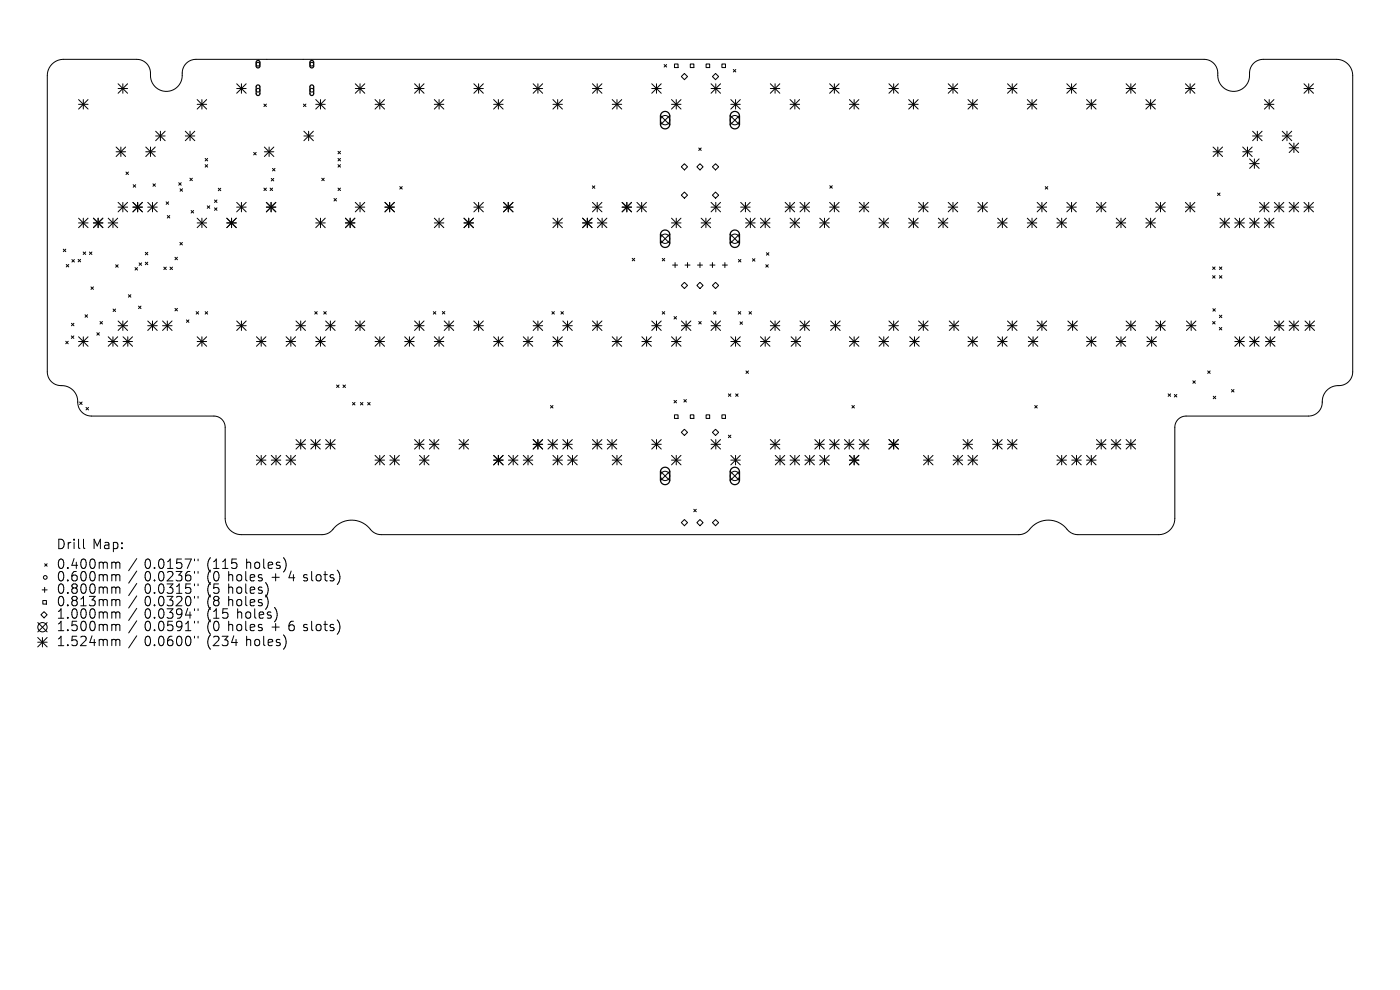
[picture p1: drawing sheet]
<svg xmlns="http://www.w3.org/2000/svg" width="297mm" height="210mm" viewBox="0 0 297 210" stroke-linecap="round" stroke-linejoin="round" font-family="sans-serif">
<defs><g id="words">
<g font-size="2.8">
<text x="12" y="116.9">Drill</text>
<text x="19.6" y="116.9">Map:</text>
<text x="12" y="121.1">0.400mm</text>
<text x="12" y="123.7">0.600mm</text>
<text x="30.6" y="121.1">0.0157&quot;</text>
<text x="30.6" y="123.7">0.0236&quot;</text>
<text x="43.9" y="121.1">(115</text>
<text x="43.9" y="123.7">(0</text>
<text x="48.4" y="123.7">holes</text>
<text x="52.2" y="121.1">holes)</text>
<text x="57.7" y="123.7">+</text>
<text x="61.5" y="123.7">4 slots)</text>
<text x="12" y="126.4">0.800mm</text>
<text x="12" y="129">0.813mm</text>
<text x="12" y="131.7">1.000mm</text>
<text x="30.6" y="126.4">0.0315&quot;</text>
<text x="30.6" y="129">0.0320&quot;</text>
<text x="30.6" y="131.7">0.0394&quot;</text>
<text x="43.9" y="126.4">(5</text>
<text x="43.9" y="129">(8</text>
<text x="43.9" y="131.7">(15</text>
<text x="48.4" y="126.4">holes)</text>
<text x="48.4" y="129">holes)</text>
<text x="50.3" y="131.7">holes)</text>
<text x="12" y="134.3">1.500mm</text>
<text x="12" y="137.5">1.524mm</text>
<text x="30.6" y="134.3">0.0591&quot;</text>
<text x="30.6" y="137.5">0.0600&quot;</text>
<text x="43.9" y="134.3">(0</text>
<text x="43.9" y="137.5">(234</text>
<text x="48.4" y="134.3">holes</text>
<text x="52.2" y="137.5">holes)</text>
<text x="57.7" y="134.3">+</text>
<text x="61.5" y="134.3">6 slots)</text>
</g>
</g></defs>
<g fill="none" stroke="#000" stroke-width=".21">
<path d="M11 13.7l1-.8 1.3-.3h15.7a3.1 3.1 0 0 1 2.9 3.8 3.4 3.4 0 0 0 3.9 3 3.4 3.4 0 0 0 2.9-3.9 2.9 2.9 0 0 1 2.9-2.9h213.8a3.1 3.1 0 0 1 3 3.8 3.4 3.4 0 0 0 3.8 3 3.4 3.4 0 0 0 2.9-3.9 2.9 2.9 0 0 1 2.9-2.9h15.5a3.4 3.4 0 0 1 3.5 3.4v62.9a2.96 2.96 0 0 1-3.3 2.9 3.5 3.5 0 0 0-3.2 3.9 2.91 2.91 0 0 1-2.9 2.6h-26a2.38 2.38 0 0 0-2.4 2.3v19.4a3.4 3.4 0 0 1-3.4 3.4h-17.1a3.6 3.6 0 0 1-2.9-1.8 5.1 5.1 0 0 0-7.6 1l-1 .6-1.1 .2h-135.2a3.6 3.6 0 0 1-2.9-1.8 5.1 5.1 0 0 0-7.6 1l-1 .6-1.1 .2h-17.1a3.4 3.4 0 0 1-3.4-3.4v-19.4a2.38 2.38 0 0 0-2.4-2.3h-26a2.96 2.96 0 0 1-2.9-3.3 3.5 3.5 0 0 0-4-3.2 2.91 2.91 0 0 1-2.5-2.9v-62.9l.3-1.2zM25.1 17.8l2 2M25.1 18.8h2M26.1 17.8v2M27.1 17.8l-2 2M50.2 18.8h2M50.2 17.8l2 2M51.2 17.8v2M52.2 17.8l-2 2M75.4 18.8h2M75.4 17.8l2 2M76.4 17.8v2"/>
<path d="M77.4 17.8l-2 2M87.9 18.8h2.1M87.9 17.8l2.1 2M89 17.8v2M90 17.8l-2.1 2M100.5 18.8h2M100.5 17.8l2 2M101.5 17.8v2M102.5 17.8l-2 2M113.1 18.8h2M113.1 17.8l2 2M114.1 17.8v2"/>
<path d="M115.1 17.8l-2 2M125.7 18.8h2M125.7 17.8l2 2M126.7 17.8v2M127.7 17.8l-2 2M138.3 18.8h2M138.3 17.8l2 2M139.3 17.8v2M140.3 17.8l-2 2M140.9 13.7l.5 .5M141.4 13.7l-.5 .5M143.1 13.6h.7v.7h-.7z"/>
<path d="M144.5 16.2l.7-.6 .7 .6-.7 .7zM146.4 13.6h.8v.7h-.8zM149.8 13.6h.8v.7h-.8zM150.8 18.8h2.1M150.8 17.8l2.1 2M151.1 16.2l.7-.6 .7 .6-.7 .7zM151.9 17.8v2M152.9 17.8l-2.1 2M153.1 13.6h.8v.7h-.8zM155.6 14.7l.5 .6M156.1 14.7l-.5 .6M163.4 18.8h2"/>
<path d="M163.4 17.8l2 2M164.4 17.8v2M165.4 17.8l-2 2M176 18.8h2M176 17.8l2 2M177 17.8v2M178 17.8l-2 2M188.6 18.8h2M188.6 17.8l2 2M189.6 17.8v2M190.6 17.8l-2 2M201.2 18.8h2"/>
<path d="M201.2 17.8l2 2M202.2 17.8v2M203.2 17.8l-2 2M213.7 18.8h2.1M213.7 17.8l2.1 2M214.7 17.8v2M215.8 17.8l-2.1 2M226.3 18.8h2M226.3 17.8l2 2M227.3 17.8v2M228.3 17.8l-2 2M238.9 18.8h2"/>
<path d="M238.9 17.8l2 2M239.9 17.8v2M240.9 17.8l-2 2M251.5 18.8h2M251.5 17.8l2 2M252.5 17.8v2M253.5 17.8l-2 2M276.6 18.8h2M276.6 17.8l2 2M277.6 17.8v2M278.6 17.8l-2 2M16.7 21.1l2 2"/>
<path d="M16.7 22.1h2M17.7 21.1v2M18.7 21.1l-2 2M24.6 31.2l2 2M24.6 32.2h2M25.6 31.2v2M26.6 31.2l-2 2M26.7 36.5l.6 .5M27.3 36.5l-.6 .5M28.3 39.2l.5 .5M28.8 39.2l-.5 .5M30.9 32.2h2"/>
<path d="M30.9 31.2l2 2M31.9 31.2v2M32.4 39l.6 .5M32.9 31.2l-2 2M33 39l-.6 .5M33 27.8l2 2M33 28.8h2M34 27.8v2M35 27.8l-2 2M37.9 38.8l.5 .5M38.4 38.8l-.5 .5M39.3 28.8h2"/>
<path d="M39.3 27.8l2 2M40.3 37.8l.5 .5M40.3 27.8v2M40.8 37.8l-.5 .5M41.3 27.8l-2 2M41.8 22.1h2M41.8 21.1l2 2M42.8 21.1v2M43.5 33.6l.6 .5M43.5 34.9l.6 .6M43.8 21.1l-2 2M44.1 33.6l-.6 .5"/>
<path d="M44.1 34.9l-.6 .6M46.3 39.9l.5 .6M46.8 39.9l-.5 .6M53.8 32.3l.5 .6M54.3 32.3l-.5 .6M56 22.1l.5 .5M56 39.9l.5 .5M56.1 32.2h2M56.1 31.2l2 2M56.5 22.1l-.5 .5M56.5 39.9l-.5 .5M57.1 31.2v2"/>
<path d="M57.3 39.9l.5 .5M57.5 37.8l.6 .6M57.8 35.7l.5 .6M57.8 39.9l-.5 .5M58.1 37.8l-.6 .6M58.1 31.2l-2 2M58.3 35.7l-.5 .6M64.4 22.1l.5 .5M64.5 28.8h2M64.5 27.8l2 2M64.9 22.1l-.5 .5M65.5 27.8v2"/>
<path d="M66.5 27.8l-2 2M67 22.1h2M67 21.1l2 2M68 21.1v2M68.3 37.8l.5 .5M68.8 37.8l-.5 .5M69 21.1l-2 2M71.7 32.1l.5 .5M71.7 33.6l.5 .5M71.7 34.9l.5 .6M71.7 39.9l.5 .5M72.2 32.1l-.5 .5"/>
<path d="M72.2 33.6l-.5 .5M72.2 34.9l-.5 .6M72.2 39.9l-.5 .5M79.6 22.1h2M79.6 21.1l2 2M80.6 21.1v2M81.6 21.1l-2 2M84.8 39.6l.5 .5M85.3 39.6l-.5 .5M92.1 22.1h2.1M92.1 21.1l2.1 2M93.1 21.1v2"/>
<path d="M94.2 21.1l-2.1 2M104.7 22.1h2M104.7 21.1l2 2M105.7 21.1v2M106.7 21.1l-2 2M117.3 22.1h2M117.3 21.1l2 2M118.3 21.1v2M119.3 21.1l-2 2M125.7 39.4l.5 .6M126.2 39.4l-.5 .6M129.9 22.1h2"/>
<path d="M129.9 21.1l2 2M130.9 21.1v2M131.9 21.1l-2 2M140.1 24.5l2 2M142.1 24.5l-2 2M142.5 22.1h2M142.5 21.1l2 2M143.5 21.1v2M144.5 21.1l-2 2M144.5 35.4l.7-.7 .7 .7-.7 .7zM147.8 35.4l.7-.7 .7 .7-.7 .7zM148.2 31.4l.6 .5"/>
<path d="M148.8 31.4l-.6 .5M151.1 35.4l.7-.7 .7 .7-.7 .7zM154.9 24.5l2 2M155 22.1h2M155 21.1l2 2M156 21.1v2M156.9 24.5l-2 2M157 21.1l-2 2M167.6 22.1h2M167.6 21.1l2 2M168.6 21.1v2M169.6 21.1l-2 2"/>
<path d="M176 39.4l.6 .5M176.6 39.4l-.6 .5M180.2 22.1h2M180.2 21.1l2 2M181.2 21.1v2M182.2 21.1l-2 2M192.8 22.1h2M192.8 21.1l2 2M193.8 21.1v2M194.8 21.1l-2 2M205.4 22.1h2M205.4 21.1l2 2"/>
<path d="M206.4 21.1v2M207.4 21.1l-2 2M217.9 22.1h2M217.9 21.1l2 2M218.9 21.1v2M219.9 21.1l-2 2M221.7 39.6l.6 .5M222.3 39.6l-.6 .5M230.5 22.1h2M230.5 21.1l2 2M231.5 21.1v2M232.5 21.1l-2 2"/>
<path d="M243.1 22.1h2M243.1 21.1l2 2M244.1 21.1v2M245.1 21.1l-2 2M257.3 32.2h2.1M257.3 31.2l2.1 2M258.4 31.2v2M259.4 31.2l-2.1 2M263.6 32.2h2M263.6 31.2l2 2M264.6 31.2v2M265.1 33.7l2 2"/>
<path d="M265.1 34.7h2M265.6 31.2l-2 2M265.7 28.8h2M265.7 27.8l2 2M266.1 33.7v2M266.7 27.8v2M267.1 33.7l-2 2M267.7 27.8l-2 2M268.2 22.1h2.1M268.2 21.1l2.1 2M269.3 21.1v2M270.3 21.1l-2.1 2"/>
<path d="M272 28.8h2M272 27.8l2 2M273 27.8v2M273.5 30.4l2 2M273.5 31.4h2M274 27.8l-2 2M274.5 30.4v2M275.5 30.4l-2 2M13.4 52.9l.6 .5M14 52.9l-.6 .5M14.1 56.1l.5 .5M14.6 56.1l-.5 .5"/>
<path d="M15.3 55.1l.5 .5M15.8 55.1l-.5 .5M16.6 55l.5 .5M16.7 46.3l2 2M16.7 47.3h2M17.1 55l-.5 .5M17.7 53.5l.5 .5M17.7 46.3v2M18.2 53.5l-.5 .5M18.7 46.3l-2 2M19 53.5l.5 .5M19.5 53.5l-.5 .5"/>
<path d="M19.8 47.3h2M19.8 46.3l2 2M20.8 46.3v2M21.8 46.3l-2 2M23 47.3h2M23 46.3l2 2M24 46.3v2M24.5 56.2l.6 .5M25 46.3l-2 2M25.1 42.9l2 2M25.1 43.9h2M25.1 56.2l-.6 .5"/>
<path d="M26.1 42.9v2M27.1 42.9l-2 2M28.2 43.9h2M28.2 42.9l2 2M28.7 56.8l.5 .5M29.2 56.8l-.5 .5M29.2 42.9v2M29.5 55.8l.5 .5M30 55.8l-.5 .5M30.2 42.9l-2 2M30.8 53.5l.6 .6M30.8 55.6l.6 .6"/>
<path d="M31.3 43.9h2.1M31.3 42.9l2.1 2M31.4 53.5l-.6 .6M31.4 55.6l-.6 .6M32.3 42.9v2M33.4 42.9l-2.1 2M34.7 56.7l.6 .5M35.2 42.8l.6 .5M35.3 56.7l-.6 .5M35.5 45.7l.5 .5M35.8 42.8l-.6 .5M36 45.7l-.5 .5"/>
<path d="M36.1 56.7l.5 .5M36.6 56.7l-.5 .5M37.1 54.6l.5 .5M37.6 54.6l-.5 .5M38.2 51.4l.5 .6M38.2 40l.5 .6M38.7 51.4l-.5 .6M38.7 40l-.5 .6M40.5 44.7l.6 .5M41.1 44.7l-.6 .5M41.8 47.3h2M41.8 46.3l2 2"/>
<path d="M42.8 46.3v2M43.8 46.3l-2 2M44 43.7l.5 .5M44.5 43.7l-.5 .5M45.5 42.4l.5 .6M45.5 44.1l.5 .5M46 44.1l-.5 .5M46 42.4l-.5 .6M48.1 47.3h2M48.1 46.3l2 2M49.1 46.3v2M50.1 46.3l-2 2"/>
<path d="M50.2 43.9h2M50.2 42.9l2 2M51.2 42.9v2M52.2 42.9l-2 2M56.5 43.9h2M56.5 42.9l2 2M57.5 42.9v2M58.5 42.9l-2 2M67 47.3h2M67 46.3l2 2M68 46.3v2M69 46.3l-2 2"/>
<path d="M70.9 42.1l.5 .5M71.4 42.1l-.5 .5M73.3 47.3h2M73.3 46.3l2 2M74.3 46.3v2M75.3 46.3l-2 2M75.4 43.9h2M75.4 42.9l2 2M76.4 42.9v2M77.4 42.9l-2 2M81.7 43.9h2M81.7 42.9l2 2"/>
<path d="M82.7 42.9v2M83.7 42.9l-2 2M92.1 47.3h2.1M92.1 46.3l2.1 2M93.1 46.3v2M94.2 46.3l-2.1 2M98.4 47.3h2M98.4 46.3l2 2M99.4 46.3v2M100.4 46.3l-2 2M100.5 43.9h2M100.5 42.9l2 2"/>
<path d="M101.5 42.9v2M102.5 42.9l-2 2M106.8 43.9h2M106.8 42.9l2 2M107.8 42.9v2M108.8 42.9l-2 2M117.3 47.3h2M117.3 46.3l2 2M118.3 46.3v2M119.3 46.3l-2 2M123.6 47.3h2M123.6 46.3l2 2"/>
<path d="M124.6 46.3v2M125.6 46.3l-2 2M125.7 43.9h2M125.7 42.9l2 2M126.7 42.9v2M126.7 47.3h2M126.7 46.3l2 2M127.7 42.9l-2 2M127.7 46.3v2M128.7 46.3l-2 2M132 43.9h2M132 42.9l2 2"/>
<path d="M133 42.9v2M134 42.9l-2 2M134.1 54.8l.6 .5M134.7 54.8l-.6 .5M135.1 43.9h2M135.1 42.9l2 2M136.1 42.9v2M137.1 42.9l-2 2M140.1 49.7l2 1.9M140.5 54.8l.5 .5M141 54.8l-.5 .5M142.1 49.7l-2 1.9"/>
<path d="M142.5 47.3h2M142.5 46.3l2 2M142.7 56.2h1M143.2 55.7v1.1M143.5 46.3v2M144.5 46.3l-2 2M144.5 41.4l.7-.7 .7 .7-.7 .7zM145.3 56.2h1.1M145.9 55.7v1.1M148 56.2h1M148.5 55.7v1.1M148.7 47.3h2.1"/>
<path d="M148.7 46.3l2.1 2M149.8 46.3v2M150.6 56.2h1.1M150.8 46.3l-2.1 2M150.8 43.9h2.1M150.8 42.9l2.1 2M151.1 41.4l.7-.7 .7 .7-.7 .7zM151.1 55.7v1.1M151.9 42.9v2M152.9 42.9l-2.1 2M153.3 56.2h1M153.8 55.7v1.1"/>
<path d="M154.9 49.7l2 1.9M156.7 55l.5 .6M156.9 49.7l-2 1.9M157.1 43.9h2M157.1 42.9l2 2M157.2 55l-.5 .6M158.1 42.9v2M158.2 47.3h2M158.2 46.3l2 2M159.1 42.9l-2 2M159.2 46.3v2M159.6 54.9l.6 .5"/>
<path d="M160.2 54.9l-.6 .5M160.2 46.3l-2 2M161.3 47.3h2M161.3 46.3l2 2M162.3 46.3v2M162.5 56.2l.5 .5M162.6 53.6l.5 .5M163 56.2l-.5 .5M163.1 53.6l-.5 .5M163.3 46.3l-2 2M166.6 43.9h2M166.6 42.9l2 2"/>
<path d="M167.6 42.9v2M167.6 47.3h2M167.6 46.3l2 2M168.6 42.9l-2 2M168.6 46.3v2M169.6 46.3l-2 2M169.7 43.9h2M169.7 42.9l2 2M170.7 42.9v2M171.7 42.9l-2 2M173.9 47.3h2M173.9 46.3l2 2"/>
<path d="M174.9 46.3v2M175.9 46.3l-2 2M176 43.9h2M176 42.9l2 2M177 42.9v2M178 42.9l-2 2M182.3 43.9h2M182.3 42.9l2 2M183.3 42.9v2M184.3 42.9l-2 2M186.5 47.3h2M186.5 46.3l2 2"/>
<path d="M187.5 46.3v2M188.5 46.3l-2 2M192.8 47.3h2M192.8 46.3l2 2M193.8 46.3v2M194.8 46.3l-2 2M194.9 43.9h2M194.9 42.9l2 2M195.9 42.9v2M196.9 42.9l-2 2M199.1 47.3h2M199.1 46.3l2 2"/>
<path d="M200.1 46.3v2M201.1 46.3l-2 2M201.2 43.9h2M201.2 42.9l2 2M202.2 42.9v2M203.2 42.9l-2 2M207.4 43.9h2.1M207.4 42.9l2.1 2M208.5 42.9v2M209.5 42.9l-2.1 2M211.6 46.3l2.1 2M211.6 47.3h2.1"/>
<path d="M212.6 46.3v2M213.7 46.3l-2.1 2M217.9 47.3h2M217.9 46.3l2 2M218.9 46.3v2M219.9 46.3l-2 2M220 43.9h2M220 42.9l2 2M221 42.9v2M222 42.9l-2 2M224.2 47.3h2M224.2 46.3l2 2"/>
<path d="M225.2 46.3v2M226.2 46.3l-2 2M226.3 43.9h2M226.3 42.9l2 2M227.3 42.9v2M228.3 42.9l-2 2M232.6 43.9h2M232.6 42.9l2 2M233.6 42.9v2M234.6 42.9l-2 2M236.8 47.3h2M236.8 46.3l2 2"/>
<path d="M237.8 46.3v2M238.8 46.3l-2 2M243.1 47.3h2M243.1 46.3l2 2M244.1 46.3v2M245.1 46.3l-2 2M245.2 43.9h2M245.2 42.9l2 2M246.2 42.9v2M247.2 42.9l-2 2M251.5 43.9h2M251.5 42.9l2 2"/>
<path d="M252.5 42.9v2M253.5 42.9l-2 2M257.2 56.6l.6 .6M257.2 58.5l.6 .5M257.8 56.6l-.6 .6M257.8 58.5l-.6 .5M258.3 40.9l.5 .6M258.7 56.6l.5 .6M258.7 58.5l.5 .5M258.8 47.3h2M258.8 46.3l2 2M258.8 40.9l-.5 .6"/>
<path d="M259.2 56.6l-.5 .6M259.2 58.5l-.5 .5M259.8 46.3v2M260.8 46.3l-2 2M262 47.3h2M262 46.3l2 2M263 46.3v2M264 46.3l-2 2M265.1 47.3h2M265.1 46.3l2 2M266.1 46.3v2M267.1 46.3l-2 2"/>
<path d="M267.2 43.9h2M267.2 42.9l2 2M268.2 42.9v2M268.2 47.3h2.1M268.2 46.3l2.1 2M269.2 42.9l-2 2M269.3 46.3v2M270.3 46.3l-2.1 2M270.3 43.9h2.1M270.3 42.9l2.1 2M271.4 42.9v2M272.4 42.9l-2.1 2"/>
<path d="M273.5 43.9h2M273.5 42.9l2 2M274.5 42.9v2M275.5 42.9l-2 2M276.6 43.9h2M276.6 42.9l2 2M277.6 42.9v2M278.6 42.9l-2 2M13.9 72.4l.6 .5M14.5 72.4l-.6 .5M15.1 71.3l.6 .5M15.2 68.6l.5 .5"/>
<path d="M15.7 71.3l-.6 .5M15.7 68.6l-.5 .5M16.7 71.4l2 2.1M16.7 72.4h2M17.7 71.4v2.1M18 66.8l.6 .5M18.6 66.8l-.6 .5M18.7 71.4l-2 2.1M19.3 60.9l.5 .5M19.8 60.9l-.5 .5M20.5 70.6l.6 .5M21.1 70.6l-.6 .5"/>
<path d="M21.2 68.2l.5 .5M21.7 68.2l-.5 .5M23 72.4h2M23 71.4l2 2.1M24 71.4v2.1M24 65.6l.5 .5M24.5 65.6l-.5 .5M25 71.4l-2 2.1M25.1 68.1l2 2M25.1 69.1h2M26.1 68.1v2M26.1 72.4h2"/>
<path d="M26.1 71.4l2 2.1M27.1 68.1l-2 2M27.1 71.4v2.1M27.2 62.5l.6 .5M27.8 62.5l-.6 .5M28.1 71.4l-2 2.1M29.4 64.9l.5 .6M29.9 64.9l-.5 .6M31.3 69.1h2.1M31.3 68.1l2.1 2M32.3 68.1v2M33.4 68.1l-2.1 2"/>
<path d="M34.5 69.1h2M34.5 68.1l2 2M35.5 68.1v2M36.5 68.1l-2 2M37.1 65.4l.5 .5M37.6 65.4l-.5 .5M39.6 67.9l.5 .5M40.1 67.9l-.5 .5M41.6 66.1l.5 .5M41.8 72.4h2M41.8 71.4l2 2.1M42.1 66.1l-.5 .5"/>
<path d="M42.8 71.4v2.1M43.5 66.1l.6 .5M43.8 71.4l-2 2.1M44.1 66.1l-.6 .5M50.2 69.1h2M50.2 68.1l2 2M51.2 68.1v2M52.2 68.1l-2 2M54.4 72.4h2M54.4 71.4l2 2.1M55.4 71.4v2.1M56.4 71.4l-2 2.1"/>
<path d="M60.7 72.4h2M60.7 71.4l2 2.1M61.7 71.4v2.1M62.7 71.4l-2 2.1M62.8 69.1h2M62.8 68.1l2 2M63.8 68.1v2M64.8 68.1l-2 2M66.8 66.1l.5 .5M67 72.4h2M67 71.4l2 2.1M67.3 66.1l-.5 .5"/>
<path d="M68 71.4v2.1M68.7 66.1l.5 .5M69 71.4l-2 2.1M69.1 69.1h2M69.1 68.1l2 2M69.2 66.1l-.5 .5M70.1 68.1v2M71.1 68.1l-2 2M75.4 69.1h2M75.4 68.1l2 2M76.4 68.1v2M77.4 68.1l-2 2"/>
<path d="M79.6 72.4h2M79.6 71.4l2 2.1M80.6 71.4v2.1M81.6 71.4l-2 2.1M85.9 72.4h2M85.9 71.4l2 2.1M86.9 71.4v2.1M87.9 71.4l-2 2.1M87.9 69.1h2.1M87.9 68.1l2.1 2M89 68.1v2M90 68.1l-2.1 2"/>
<path d="M91.9 66.1l.6 .5M92.1 72.4h2.1M92.1 71.4l2.1 2.1M92.5 66.1l-.6 .5M93.1 71.4v2.1M93.8 66.1l.6 .5M94.2 71.4l-2.1 2.1M94.2 69.1h2.1M94.2 68.1l2.1 2M94.4 66.1l-.6 .5M95.2 68.1v2M96.3 68.1l-2.1 2"/>
<path d="M100.5 69.1h2M100.5 68.1l2 2M101.5 68.1v2M102.5 68.1l-2 2M104.7 72.4h2M104.7 71.4l2 2.1M105.7 71.4v2.1M106.7 71.4l-2 2.1M111 72.4h2M111 71.4l2 2.1M112 71.4v2.1M113 71.4l-2 2.1"/>
<path d="M113.1 69.1h2M113.1 68.1l2 2M114.1 68.1v2M115.1 68.1l-2 2M117.1 66.1l.5 .5M117.3 72.4h2M117.3 71.4l2 2.1M117.6 66.1l-.5 .5M118.3 71.4v2.1M119 66.1l.5 .5M119.3 71.4l-2 2.1M119.4 69.1h2"/>
<path d="M119.4 68.1l2 2M119.5 66.1l-.5 .5M120.4 68.1v2M121.4 68.1l-2 2M125.7 69.1h2M125.7 68.1l2 2M126.7 68.1v2M127.7 68.1l-2 2M129.9 72.4h2M129.9 71.4l2 2.1M130.9 71.4v2.1M131.9 71.4l-2 2.1"/>
<path d="M136.2 72.4h2M136.2 71.4l2 2.1M137.2 71.4v2.1M138.2 71.4l-2 2.1M138.3 69.1h2M138.3 68.1l2 2M139.3 68.1v2M140.3 68.1l-2 2M140.5 66.1l.5 .5M141 66.1l-.5 .5M142.5 72.4h2M142.5 71.4l2 2.1"/>
<path d="M143 67.2l.5 .5M143.5 71.4v2.1M143.5 67.2l-.5 .5M144.5 71.4l-2 2.1M144.5 60.5l.7-.6 .7 .6-.7 .7zM144.6 69.1h2M144.6 68.1l2 2M145.6 68.1v2M146.6 68.1l-2 2M147.8 60.5l.7-.6 .7 .6-.7 .7zM148.2 68.2l.6 .5M148.8 68.2l-.6 .5"/>
<path d="M150.8 69.1h2.1M150.8 68.1l2.1 2M151.1 60.5l.7-.6 .7 .6-.7 .7zM151.4 66.1l.5 .5M151.9 68.1v2M151.9 66.1l-.5 .5M152.9 68.1l-2.1 2M155 72.4h2M155 71.4l2 2.1M156 71.4v2.1M156.6 66.1l.5 .5M157 68.3l.5 .5"/>
<path d="M157 71.4l-2 2.1M157.1 66.1l-.5 .5M157.5 68.3l-.5 .5M158.3 78.7l.5 .5M158.8 78.7l-.5 .5M158.9 66.1l.5 .5M159.4 66.1l-.5 .5M161.3 72.4h2M161.3 71.4l2 2.1M162.3 71.4v2.1M163.3 71.4l-2 2.1M163.4 69.1h2"/>
<path d="M163.4 68.1l2 2M164.4 68.1v2M165.4 68.1l-2 2M167.8 72.4h2M167.8 71.4l2 2.1M168.8 71.4v2.1M169.7 69.1h2M169.7 68.1l2 2M169.8 71.4l-2 2.1M170.7 68.1v2M171.7 68.1l-2 2M176.2 69.1h2"/>
<path d="M176.2 68.1l2 2M177.2 68.1v2M178.2 68.1l-2 2M180.2 72.4h2M180.2 71.4l2 2.1M181.2 71.4v2.1M182.2 71.4l-2 2.1M186.5 72.4h2M186.5 71.4l2 2.1M187.5 71.4v2.1M188.5 71.4l-2 2.1M188.6 69.1h2"/>
<path d="M188.6 68.1l2 2M189.6 68.1v2M190.6 68.1l-2 2M193 72.4h2M193 71.4l2 2.1M194 71.4v2.1M194.9 69.1h2M194.9 68.1l2 2M195 71.4l-2 2.1M195.9 68.1v2M196.9 68.1l-2 2M201.4 69.1h2"/>
<path d="M201.4 68.1l2 2M202.4 68.1v2M203.4 68.1l-2 2M205.4 72.4h2M205.4 71.4l2 2.1M206.4 71.4v2.1M207.4 71.4l-2 2.1M211.6 72.4h2.1M211.6 71.4l2.1 2.1M212.6 71.4v2.1M213.7 71.4l-2.1 2.1M213.7 69.1h2.1"/>
<path d="M213.7 68.1l2.1 2M214.7 68.1v2M215.8 68.1l-2.1 2M218.2 72.4h2M218.2 71.4l2 2.1M219.2 71.4v2.1M220 69.1h2M220 68.1l2 2M220.2 71.4l-2 2.1M221 68.1v2M222 68.1l-2 2M226.5 69.1h2.1"/>
<path d="M226.5 68.1l2.1 2M227.5 68.1v2M228.6 68.1l-2.1 2M230.5 72.4h2M230.5 71.4l2 2.1M231.5 71.4v2.1M232.5 71.4l-2 2.1M236.8 72.4h2M236.8 71.4l2 2.1M237.8 71.4v2.1M238.8 71.4l-2 2.1M238.9 69.1h2"/>
<path d="M238.9 68.1l2 2M239.9 68.1v2M240.9 68.1l-2 2M243.3 72.4h2M243.3 71.4l2 2.1M244.3 71.4v2.1M245.2 69.1h2M245.2 68.1l2 2M245.3 71.4l-2 2.1M246.2 68.1v2M247.2 68.1l-2 2M251.7 69.1h2"/>
<path d="M251.7 68.1l2 2M252.7 68.1v2M253.7 68.1l-2 2M256.2 78.7l.5 .5M256.7 78.7l-.5 .5M257.2 68.2l.6 .5M257.3 65.5l.5 .5M257.8 68.2l-.6 .5M257.8 65.5l-.5 .5M258.7 69.5l.5 .5M258.7 66.9l.5 .5M259.2 69.5l-.5 .5"/>
<path d="M259.2 66.9l-.5 .5M262 72.4h2M262 71.4l2 2.1M263 71.4v2.1M264 71.4l-2 2.1M265.1 72.4h2M265.1 71.4l2 2.1M266.1 71.4v2.1M267.1 71.4l-2 2.1M268.5 72.4h2M268.5 71.4l2 2.1M269.5 71.4v2.1"/>
<path d="M270.3 69.1h2.1M270.3 68.1l2.1 2M270.5 71.4l-2 2.1M271.4 68.1v2M272.4 68.1l-2.1 2M273.5 69.1h2M273.5 68.1l2 2M274.5 68.1v2M275.5 68.1l-2 2M276.9 69.1h2M276.9 68.1l2 2M277.9 68.1v2"/>
<path d="M278.9 68.1l-2 2M16.9 85.3l.5 .5M17.4 85.3l-.5 .5M18.2 86.4l.6 .6M18.8 86.4l-.6 .6M54.4 96.6l2 2M54.4 97.6h2M55.4 96.6v2M56.4 96.6l-2 2M57.5 97.6h2.1M57.5 96.6l2.1 2M58.6 96.6v2"/>
<path d="M59.6 96.6l-2.1 2M60.7 97.6h2M60.7 96.6l2 2M61.7 96.6v2M62.7 96.6l-2 2M62.8 93.2l2 2.1M62.8 94.3h2M63.8 93.2v2.1M64.8 93.2l-2 2.1M65.9 94.3h2M65.9 93.2l2 2.1M66.9 93.2v2.1"/>
<path d="M67.9 93.2l-2 2.1M69.1 94.3h2M69.1 93.2l2 2.1M70.1 93.2v2.1M71.1 93.2l-2 2.1M71.4 81.7l.5 .5M71.9 81.7l-.5 .5M72.8 81.7l.5 .5M73.3 81.7l-.5 .5M74.8 85.4l.5 .5M75.3 85.4l-.5 .5M76.5 85.4l.5 .5"/>
<path d="M77 85.4l-.5 .5M78 85.4l.5 .5M78.5 85.4l-.5 .5M79.6 96.6l2 2M79.6 97.6h2M80.6 96.6v2M81.6 96.6l-2 2M82.7 97.6h2M82.7 96.6l2 2M83.7 96.6v2M84.7 96.6l-2 2M87.9 94.3h2.1"/>
<path d="M87.9 93.2l2.1 2.1M89 93.2v2.1M89 97.6h2M89 96.6l2 2M90 93.2l-2.1 2.1M90 96.6v2M91 96.6l-2 2M91.1 94.3h2M91.1 93.2l2 2.1M92.1 93.2v2.1M93.1 93.2l-2 2.1M97.4 94.3h2"/>
<path d="M97.4 93.2l2 2.1M98.4 93.2v2.1M99.4 93.2l-2 2.1M104.7 97.6h2M104.7 96.6l2 2M105.7 96.6v2M106.7 96.6l-2 2M107.9 97.6h2M107.9 96.6l2 2M108.9 96.6v2M109.9 96.6l-2 2M111 97.6h2"/>
<path d="M111 96.6l2 2M112 96.6v2M113 96.6l-2 2M113.1 93.2l2 2.1M113.1 94.3h2M114.1 93.2v2.1M115.1 93.2l-2 2.1M116.3 94.3h2M116.3 93.2l2 2.1M116.8 86l.5 .5M117.3 93.2v2.1M117.3 97.6h2"/>
<path d="M117.3 96.6l2 2M117.3 86l-.5 .5M118.3 93.2l-2 2.1M118.3 96.6v2M119.3 96.6l-2 2M119.4 94.3h2M119.4 93.2l2 2.1M120.4 93.2v2.1M120.4 97.6h2.1M120.4 96.6l2.1 2M121.4 93.2l-2 2.1M121.5 96.6v2"/>
<path d="M122.5 96.6l-2.1 2M125.7 94.3h2M125.7 93.2l2 2.1M126.7 93.2v2.1M127.7 93.2l-2 2.1M128.8 94.3h2M128.8 93.2l2 2.1M129.8 93.2v2.1M129.9 97.6h2M129.9 96.6l2 2M130.8 93.2l-2 2.1M130.9 96.6v2"/>
<path d="M131.9 96.6l-2 2M138.3 94.3h2M138.3 93.2l2 2.1M139.3 93.2v2.1M140.1 100l2 2M140.3 93.2l-2 2.1M142.1 100l-2 2M142.5 97.6h2M142.5 96.6l2 2M143 84.9l.5 .6M143.1 88h.7v.8h-.7zM143.5 96.6v2"/>
<path d="M143.5 84.9l-.5 .6M144.5 96.6l-2 2M144.5 91.7l.7-.6 .7 .6-.7 .7zM145.1 84.8l.5 .5M145.6 84.8l-.5 .5M146.4 88h.8v.8h-.8zM149.8 88h.8v.8h-.8zM150.8 94.3h2.1M150.8 93.2l2.1 2.1M151.1 91.7l.7-.6 .7 .6-.7 .7zM151.9 93.2v2.1M152.9 93.2l-2.1 2.1"/>
<path d="M153.1 88h.8v.8h-.8zM154.5 83.6l.5 .5M154.5 92.3l.5 .5M154.9 100l2 2M155 97.6h2M155 96.6l2 2M155 83.6l-.5 .5M155 92.3l-.5 .5M156 96.6v2M156.1 83.6l.5 .5M156.6 83.6l-.5 .5M156.9 100l-2 2"/>
<path d="M157 96.6l-2 2M163.4 94.3h2M163.4 93.2l2 2.1M164.4 93.2v2.1M164.5 97.6h2M164.5 96.6l2 2M165.4 93.2l-2 2.1M165.5 96.6v2M166.5 96.6l-2 2M167.6 96.6l2 2M167.6 97.6h2M168.6 96.6v2"/>
<path d="M169.6 96.6l-2 2M170.8 97.6h2M170.8 96.6l2 2M171.8 96.6v2M172.8 96.6l-2 2M172.9 93.2l2 2.1M172.9 94.3h2M173.9 93.2v2.1M173.9 97.6h2M173.9 96.6l2 2M174.9 93.2l-2 2.1M174.9 96.6v2"/>
<path d="M175.9 96.6l-2 2M176 94.3h2M176 93.2l2 2.1M177 93.2v2.1M178 93.2l-2 2.1M179.1 94.3h2.1M179.1 93.2l2.1 2.1M180.2 93.2v2.1M180.2 97.6h2M180.2 96.6l2 2M180.7 86l.6 .5M181.2 93.2l-2.1 2.1"/>
<path d="M181.2 96.6v2M181.3 86l-.6 .5M182.2 96.6l-2 2M182.3 94.3h2M182.3 93.2l2 2.1M183.3 93.2v2.1M184.3 93.2l-2 2.1M188.6 94.3h2M188.6 93.2l2 2.1M189.6 93.2v2.1M190.6 93.2l-2 2.1M195.9 97.6h2"/>
<path d="M195.9 96.6l2 2M196.9 96.6v2M197.9 96.6l-2 2M202.2 97.6h2M202.2 96.6l2 2M203.2 96.6v2M204.2 96.6l-2 2M204.3 94.3h2M204.3 93.2l2 2.1M205.3 93.2v2.1M205.4 97.6h2M205.4 96.6l2 2"/>
<path d="M206.3 93.2l-2 2.1M206.4 96.6v2M207.4 96.6l-2 2M210.6 94.3h2M210.6 93.2l2 2.1M211.6 93.2v2.1M212.6 93.2l-2 2.1M213.7 94.3h2.1M213.7 93.2l2.1 2.1M214.7 93.2v2.1M215.8 93.2l-2.1 2.1M219.5 86l.5 .5"/>
<path d="M220 86l-.5 .5M224.2 97.6h2M224.2 96.6l2 2M225.2 96.6v2M226.2 96.6l-2 2M227.4 97.6h2M227.4 96.6l2 2M228.4 96.6v2M229.4 96.6l-2 2M230.5 97.6h2M230.5 96.6l2 2M231.5 96.6v2"/>
<path d="M232.5 96.6l-2 2M232.6 94.3h2M232.6 93.2l2 2.1M233.6 93.2v2.1M234.6 93.2l-2 2.1M235.8 94.3h2M235.8 93.2l2 2.1M236.8 93.2v2.1M237.8 93.2l-2 2.1M238.9 94.3h2M238.9 93.2l2 2.1M239.9 93.2v2.1"/>
<path d="M240.9 93.2l-2 2.1M247.8 83.6l.5 .5M248.3 83.6l-.5 .5M249.1 83.7l.6 .5M249.7 83.7l-.6 .5M253.1 80.8l.5 .5M253.6 80.8l-.5 .5M257.4 84.1l.5 .5M257.9 84.1l-.5 .5M261.3 82.6l.5 .6M261.8 82.6l-.5 .6M9.5 119.6l.5 .5"/>
<path d="M10 119.6l-.5 .5M17.7 114.4v1.7l.3 .3M24.3 119.3l.3 .2M24.6 119.5v1.1M24.6 119.5l.3-.2h.4l.1 1.3M29 118.5l-1.7 2.6M41.3 118.6v.4M42 118.6v.4M60.6 119.2v1.3M144.5 110.9l.7-.7 .7 .7-.7 .6zM147.2 108l.5 .6M147.7 108l-.5 .6"/>
<path d="M147.8 110.9l.7-.7 .7 .7-.7 .6zM151.1 110.9l.7-.7 .7 .7-.7 .6zM8 135.2l2 2M8 136.2h2M8 132.1l2 1.9M8.9 125.1h1.1M9 135.2v2M9.1 127.4h.7v.7h-.7zM9.3 129.7l.7 .7-.7 .7-.6-.7zM9.5 124.6v1.1M10 132.1l-2 1.9M10 135.2l-2 2"/>
<path d="M24.3 121.9l.3 .3M24.3 124.5l.3 .3M24.3 127.2l.3 .3M24.3 129.8l.3 .3M24.3 132.5l.3 .2M24.3 135.6l.3 .3M24.6 122.2v1M24.6 124.8v1.1M24.6 127.5v1M24.6 130.1v1M24.6 132.7v1.1M24.6 135.9v1.1"/>
<path d="M24.6 122.2l.3-.3 .4 .1 .1 1.2M24.6 124.8l.3-.3 .4 .1 .1 1.3M24.6 127.5l.3-.3 .4 .1 .1 1.2M24.6 130.1l.3-.3 .4 .1 .1 1.2M24.6 132.7l.3-.2h.4l.1 1.3M24.6 135.9l.3-.3 .4 .1 .1 1.3M29 121.1l-1.7 2.6M29 123.8l-1.7 2.5M29 126.4l-1.7 2.6M29 129l-1.7 2.6M29 131.7l-1.7 2.6M29 134.9l-1.7 2.5"/>
<path d="M41.3 121.2v.4M41.3 123.9v.3M41.3 126.5v.4M41.3 129.1v.4M41.3 131.8v.4M41.3 135v.3M42 121.2v.4M42 123.9v.3M42 126.5v.4M42 129.1v.4M42 131.8v.4M42 135v.3"/>
<path d="M49.1 136.3h1.3M56.8 124.4v1.4M56.8 127.1v1.3M58.7 129.7v1.3M60.6 135.5v1.4"/>
<circle cx="54.7" cy="19.1" r=".4"/>
<circle cx="54.7" cy="13.6" r=".4"/>
<circle cx="66.1" cy="19.1" r=".4"/>
<circle cx="66.1" cy="13.6" r=".4"/>
<circle cx="141.1" cy="25.5" r=".99"/>
<circle cx="155.9" cy="25.5" r=".99"/>
<circle cx="141.1" cy="50.6" r=".99"/>
<circle cx="155.9" cy="50.6" r=".99"/>
<circle cx="141.1" cy="101" r=".99"/>
<circle cx="155.9" cy="101" r=".99"/>
<circle cx="9" cy="133" r=".99"/>
<circle cx="9.6" cy="122.5" r=".4"/>
</g>
<path d="M54.5 12.9l.3-.1 .3 .3v1l-.3 .3h-.3l-.1-.3zM54.5 18.1l.3-.1 .3 .3v1.6l-.3 .4-.3-.1-.2-.3zM65.9 12.9l.4-.1 .2 .3v1l-.2 .3h-.3l-.2-.3zM65.9 18.1l.4-.1 .2 .3v1.6l-.3 .4-.3-.1-.1-.3zM140.4 23.9a.99 .99 0 0 1 1.1-.2 .99 .99 0 0 1 .6 .9v1.7a.99 .99 0 0 1-1 1 .99 .99 0 0 1-1-1v-1.8zM155.2 23.9a.99 .99 0 0 1 1.1-.2 .99 .99 0 0 1 .6 .9v1.7a.99 .99 0 0 1-1 1 .99 .99 0 0 1-1-1v-1.8zM140.4 49.1a.99 .99 0 0 1 1.1-.2 .99 .99 0 0 1 .6 .9v1.7a.99 .99 0 0 1-1 1 .99 .99 0 0 1-1-1v-1.8zM155.2 49.1a.99 .99 0 0 1 1.1-.2 .99 .99 0 0 1 .6 .9v1.7a.99 .99 0 0 1-1 1 .99 .99 0 0 1-1-1v-1.8zM140.4 99.4a.99 .99 0 0 1 1.1-.2 .99 .99 0 0 1 .6 .9v1.7a.99 .99 0 0 1-1 1 .99 .99 0 0 1-1-1v-1.8zM155.2 99.4a.99 .99 0 0 1 1.1-.2 .99 .99 0 0 1 .6 .9v1.7a.99 .99 0 0 1-1 1 .99 .99 0 0 1-1-1v-1.8z" fill="none" stroke="#000" stroke-width=".26"/>
<use href="#words"/>
</svg>
